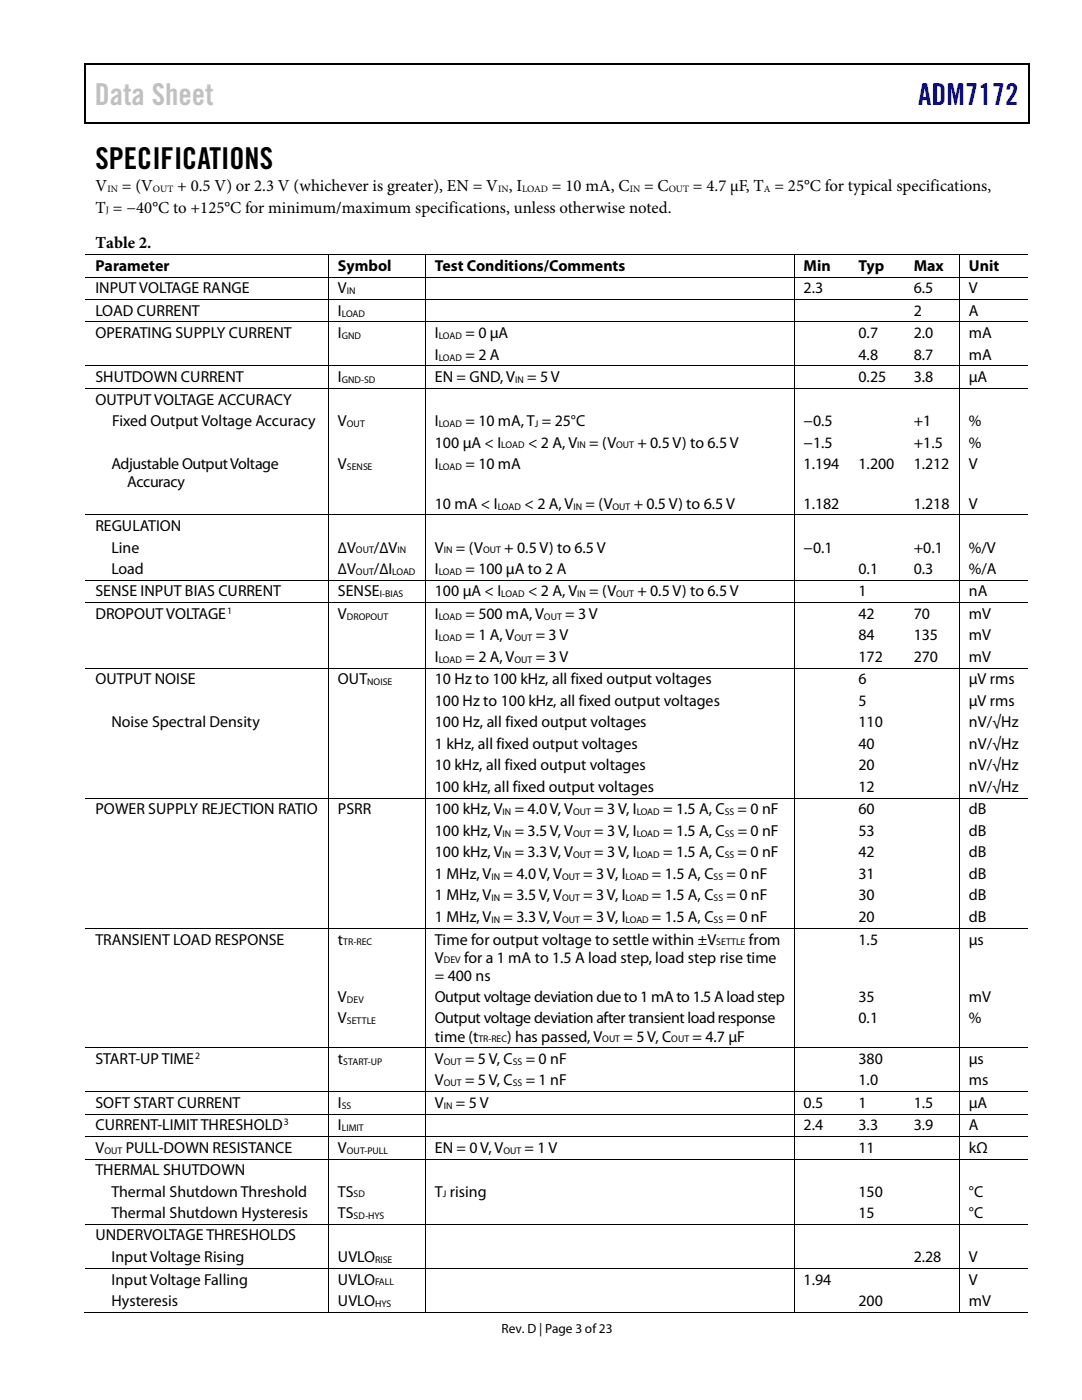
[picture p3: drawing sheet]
<svg xmlns="http://www.w3.org/2000/svg" width="216mm" height="279mm" viewBox="0 0 216 279" stroke-linecap="round" stroke-linejoin="round" font-family="sans-serif">
<defs><g id="words">
<text font-size="6" fill="#c1c1c1" x="18.9" y="21">Data Sheet</text>
<text font-size="6" fill="#00f" x="183.2" y="21">ADM7172</text>
<text font-size="6" x="19" y="33.7">SPECIFICATIONS</text>
<g font-size="3.3">
<text x="19" y="38.1">V</text>
<text x="24.3" y="38.1">= (V</text>
<text x="35.3" y="38.1">+ 0.5 V) or 2.3 V (whichever is greater), EN = V , I</text>
<text x="110.1" y="38.1">= 10 mA, C</text>
<text x="128.5" y="38.1">= C</text>
<text x="138.3" y="38.1">= 4.7 µF, T = 25°C for typical specifications,</text>
<text x="19" y="42.4">T = −40°C to +125°C for minimum/maximum specifications, unless otherwise noted.</text>
<text x="19.1" y="49.5">Table 2.</text>
</g>
<g font-size="3.2">
<text x="19" y="54.1">Parameter</text>
<text x="19" y="58.5">INPUT VOLTAGE RANGE</text>
<text x="67.4" y="54.1">Symbol</text>
<text x="67.4" y="58.5">V</text>
<text x="86.8" y="54.1">Test Conditions/Comments</text>
<text x="160.4" y="54.1">Min</text>
<text x="160.4" y="58.5">2.3</text>
<text x="171.3" y="54.1">Typ</text>
<text x="182.3" y="54.1">Max</text>
<text x="182.3" y="58.5">6.5</text>
<text x="193.3" y="54.1">Unit</text>
<text x="193.3" y="58.5">V</text>
<text x="19" y="63">LOAD CURRENT</text>
<text x="67.4" y="63">I</text>
<text x="182.3" y="63">2</text>
<text x="193.3" y="63">A</text>
<text x="19" y="67.5">OPERATING SUPPLY CURRENT</text>
<text x="67.4" y="67.5">I</text>
<text x="86.8" y="67.5">I</text>
<text x="86.8" y="71.8">I</text>
<text x="92.9" y="67.5">= 0 µA</text>
<text x="92.9" y="71.8">= 2 A</text>
<text x="171.3" y="67.5">0.7</text>
<text x="171.3" y="71.8">4.8</text>
<text x="182.3" y="67.5">2.0</text>
<text x="182.3" y="71.8">8.7</text>
<text x="193.3" y="67.5">mA</text>
<text x="193.3" y="71.8">mA</text>
<text x="19" y="76.2">SHUTDOWN CURRENT</text>
<text x="67.4" y="76.2">I</text>
<text x="86.8" y="76.2">EN = GND, V</text>
<text x="105.2" y="76.2">= 5 V</text>
<text x="171.3" y="76.2">0.25</text>
<text x="182.3" y="76.2">3.8</text>
<text x="193.3" y="76.2">µA</text>
<text x="19" y="80.7">OUTPUT VOLTAGE ACCURACY</text>
<text x="22.4" y="85">Fixed Output Voltage Accuracy</text>
<text x="67.4" y="85">V</text>
<text x="86.8" y="89.3">100 μA &lt; I</text>
<text x="86.8" y="85">I</text>
<text x="92.9" y="85">= 10 mA, T = 25°C</text>
<text x="105.4" y="89.3">&lt; 2 A, V</text>
<text x="117.6" y="89.3">= (V</text>
<text x="127.2" y="89.3">+ 0.5 V) to 6.5 V</text>
<text x="160.4" y="85">−0.5</text>
<text x="160.4" y="89.3">−1.5</text>
<text x="182.3" y="85">+1</text>
<text x="182.3" y="89.3">+1.5</text>
<text x="193.3" y="85">%</text>
<text x="193.3" y="89.3">%</text>
<text x="22.2" y="93.6">Adjustable Output Voltage</text>
<text x="67.4" y="93.6">V</text>
<text x="86.8" y="93.6">I</text>
<text x="92.9" y="93.6">= 10 mA</text>
<text x="160.4" y="93.6">1.194</text>
<text x="171.3" y="93.6">1.200</text>
<text x="182.3" y="93.6">1.212</text>
<text x="193.3" y="93.6">V</text>
<text x="25.4" y="97.2">Accuracy</text>
<text x="86.8" y="101.5">10 mA &lt; I</text>
<text x="104.6" y="101.5">&lt; 2 A, V</text>
<text x="116.8" y="101.5">= (V</text>
<text x="126.4" y="101.5">+ 0.5 V) to 6.5 V</text>
<text x="160.4" y="101.5">1.182</text>
<text x="182.3" y="101.5">1.218</text>
<text x="193.3" y="101.5">V</text>
<text x="19" y="106">REGULATION</text>
<text x="22.2" y="110.3">Line</text>
<text x="67.4" y="110.3">∆V</text>
<text x="74.6" y="110.3">/∆V</text>
<text x="86.8" y="110.3">V</text>
<text x="91" y="110.3">= (V</text>
<text x="100.6" y="110.3">+ 0.5 V) to 6.5V</text>
<text x="160.4" y="110.3">−0.1</text>
<text x="182.3" y="110.3">+0.1</text>
<text x="193.3" y="110.3">%/V</text>
<text x="19" y="119">SENSE INPUT BIAS CURRENT</text>
<text x="22.2" y="114.6">Load</text>
<text x="67.4" y="114.6">∆V</text>
<text x="67.4" y="119">SENSE</text>
<text x="74.6" y="114.6">/∆I</text>
<text x="86.8" y="119">100 μA &lt; I</text>
<text x="86.8" y="114.6">I</text>
<text x="92.9" y="114.6">= 100 μA to 2 A</text>
<text x="105.4" y="119">&lt; 2 A, V</text>
<text x="117.6" y="119">= (V</text>
<text x="127.2" y="119">+ 0.5 V) to 6.5 V</text>
<text x="171.3" y="119">1</text>
<text x="171.3" y="114.6">0.1</text>
<text x="182.3" y="114.6">0.3</text>
<text x="193.3" y="119">nA</text>
<text x="193.3" y="114.6">%/A</text>
<text x="19" y="123.5">DROPOUT VOLTAGE</text>
<text x="67.4" y="123.5">V</text>
<text x="86.8" y="123.5">I</text>
<text x="92.9" y="123.5">= 500 mA, V</text>
<text x="112.8" y="123.5">= 3 V</text>
<text x="171.3" y="123.5">42</text>
<text x="182.3" y="123.5">70</text>
<text x="193.3" y="123.5">mV</text>
<text x="86.8" y="127.8">I</text>
<text x="92.9" y="127.8">= 1 A, V</text>
<text x="106.9" y="127.8">= 3 V</text>
<text x="171.3" y="127.8">84</text>
<text x="182.3" y="127.8">135</text>
<text x="193.3" y="127.8">mV</text>
<text x="19" y="136.6">OUTPUT NOISE</text>
<text x="67.4" y="136.6">OUT</text>
<text x="86.8" y="136.6">10 Hz to 100 kHz, all fixed output voltages</text>
<text x="86.8" y="132.1">I</text>
<text x="92.9" y="132.1">= 2 A, V</text>
<text x="106.9" y="132.1">= 3 V</text>
<text x="171.3" y="132.1">172</text>
<text x="171.3" y="136.6">6</text>
<text x="182.3" y="132.1">270</text>
<text x="193.3" y="132.1">mV</text>
<text x="193.3" y="136.6">µV rms</text>
<text x="86.8" y="140.9">100 Hz to 100 kHz, all fixed output voltages</text>
<text x="171.3" y="140.9">5</text>
<text x="193.3" y="140.9">µV rms</text>
<text x="22.2" y="145.2">Noise Spectral Density</text>
<text x="86.8" y="145.2">100 Hz, all fixed output voltages</text>
<text x="86.8" y="149.5">1 kHz, all fixed output voltages</text>
<text x="171.3" y="145.2">110</text>
<text x="171.3" y="149.5">40</text>
<text x="193.3" y="145.2">nV/√Hz</text>
<text x="193.3" y="149.5">nV/√Hz</text>
<text x="86.8" y="153.8">10 kHz, all fixed output voltages</text>
<text x="171.3" y="153.8">20</text>
<text x="193.3" y="153.8">nV/√Hz</text>
<text x="86.8" y="158.1">100 kHz, all fixed output voltages</text>
<text x="171.3" y="158.1">12</text>
<text x="193.3" y="158.1">nV/√Hz</text>
<text x="19" y="162.5">POWER SUPPLY REJECTION RATIO</text>
<text x="67.4" y="162.5">PSRR</text>
<text x="86.8" y="166.8">100 kHz, V</text>
<text x="86.8" y="162.5">100 kHz, V</text>
<text x="102.7" y="162.5">= 4.0 V, V</text>
<text x="102.7" y="166.8">= 3.5 V, V</text>
<text x="118.6" y="162.5">= 3 V, I</text>
<text x="118.6" y="166.8">= 3 V, I</text>
<text x="132.3" y="162.5">= 1.5 A, C</text>
<text x="132.3" y="166.8">= 1.5 A, C</text>
<text x="147.2" y="162.5">= 0 nF</text>
<text x="147.2" y="166.8">= 0 nF</text>
<text x="171.3" y="162.5">60</text>
<text x="171.3" y="166.8">53</text>
<text x="193.3" y="166.8">dB</text>
<text x="193.3" y="162.5">dB</text>
<text x="86.8" y="171.1">100 kHz, V</text>
<text x="102.7" y="171.1">= 3.3 V, V</text>
<text x="118.6" y="171.1">= 3 V, I</text>
<text x="132.3" y="171.1">= 1.5 A, C</text>
<text x="147.2" y="171.1">= 0 nF</text>
<text x="171.3" y="171.1">42</text>
<text x="193.3" y="171.1">dB</text>
<text x="86.8" y="175.4">1 MHz, V</text>
<text x="86.8" y="179.7">1 MHz, V</text>
<text x="100.5" y="175.4">= 4.0 V, V</text>
<text x="100.5" y="179.7">= 3.5 V, V</text>
<text x="116.4" y="175.4">= 3 V, I</text>
<text x="116.4" y="179.7">= 3 V, I</text>
<text x="130.1" y="175.4">= 1.5 A, C</text>
<text x="130.1" y="179.7">= 1.5 A, C</text>
<text x="144.9" y="175.4">= 0 nF</text>
<text x="144.9" y="179.7">= 0 nF</text>
<text x="171.3" y="175.4">31</text>
<text x="171.3" y="179.7">30</text>
<text x="193.3" y="175.4">dB</text>
<text x="193.3" y="179.7">dB</text>
<text x="86.8" y="184">1 MHz, V</text>
<text x="100.5" y="184">= 3.3 V, V</text>
<text x="116.4" y="184">= 3 V, I</text>
<text x="130.1" y="184">= 1.5 A, C</text>
<text x="144.9" y="184">= 0 nF</text>
<text x="171.3" y="184">20</text>
<text x="193.3" y="184">dB</text>
<text x="19" y="188.5">TRANSIENT LOAD RESPONSE</text>
<text x="67.4" y="188.5">t</text>
<text x="86.8" y="188.5">Time for output voltage to settle within ±V</text>
<text x="149.4" y="188.5">from</text>
<text x="171.3" y="188.5">1.5</text>
<text x="193.3" y="188.5">μs</text>
<text x="86.8" y="192.1">V</text>
<text x="86.8" y="195.7">= 400 ns</text>
<text x="92.6" y="192.1">for a 1 mA to 1.5 A load step, load step rise time</text>
<text x="67.4" y="200">V</text>
<text x="86.8" y="200">Output voltage deviation due to 1 mA to 1.5 A load step</text>
<text x="171.3" y="200">35</text>
<text x="193.3" y="200">mV</text>
<text x="67.4" y="204.3">V</text>
<text x="86.8" y="204.3">Output voltage deviation after transient load response</text>
<text x="86.8" y="207.9">time (t</text>
<text x="101.2" y="207.9">) has passed, V</text>
<text x="124.4" y="207.9">= 5 V, C</text>
<text x="138.2" y="207.9">= 4.7 µF</text>
<text x="171.3" y="204.3">0.1</text>
<text x="193.3" y="204.3">%</text>
<text x="19" y="212.3">START-UP TIME</text>
<text x="67.4" y="212.3">t</text>
<text x="86.8" y="212.3">V</text>
<text x="92.8" y="212.3">= 5 V, C</text>
<text x="104.9" y="212.3">= 0 nF</text>
<text x="171.3" y="212.3">380</text>
<text x="193.3" y="212.3">µs</text>
<text x="19" y="221.1">SOFT START CURRENT</text>
<text x="67.4" y="221.1">I</text>
<text x="86.8" y="216.6">V</text>
<text x="86.8" y="221.1">V</text>
<text x="91" y="221.1">= 5 V</text>
<text x="92.8" y="216.6">= 5 V, C</text>
<text x="104.9" y="216.6">= 1 nF</text>
<text x="160.4" y="221.1">0.5</text>
<text x="171.3" y="216.6">1.0</text>
<text x="171.3" y="221.1">1</text>
<text x="182.3" y="221.1">1.5</text>
<text x="193.3" y="216.6">ms</text>
<text x="193.3" y="221.1">µA</text>
<text x="19" y="225.6">CURRENT-LIMIT THRESHOLD</text>
<text x="67.4" y="225.6">I</text>
<text x="160.4" y="225.6">2.4</text>
<text x="171.3" y="225.6">3.3</text>
<text x="182.3" y="225.6">3.9</text>
<text x="193.3" y="225.6">A</text>
<text x="19" y="230">V</text>
<text x="25.1" y="230">PULL-DOWN RESISTANCE</text>
<text x="67.4" y="230">V</text>
<text x="86.8" y="230">EN = 0 V, V</text>
<text x="104.7" y="230">= 1 V</text>
<text x="171.3" y="230">11</text>
<text x="193.3" y="230">kΩ</text>
<text x="19" y="234.5">THERMAL SHUTDOWN</text>
<text x="22.2" y="238.8">Thermal Shutdown Threshold</text>
<text x="67.4" y="238.8">TS</text>
<text x="86.8" y="238.8">T rising</text>
<text x="171.3" y="238.8">150</text>
<text x="193.3" y="238.8">°C</text>
<text x="22.2" y="243.1">Thermal Shutdown Hysteresis</text>
<text x="67.4" y="243.1">TS</text>
<text x="171.3" y="243.1">15</text>
<text x="193.3" y="243.1">°C</text>
<text x="19" y="247.6">UNDERVOLTAGE THRESHOLDS</text>
<text x="22.2" y="251.9">Input Voltage Rising</text>
<text x="67.4" y="251.9">UVLO</text>
<text x="182.3" y="251.9">2.28</text>
<text x="193.3" y="251.9">V</text>
<text x="22.2" y="256.4">Input Voltage Falling</text>
<text x="67.4" y="256.4">UVLO</text>
<text x="160.4" y="256.4">1.94</text>
<text x="193.3" y="256.4">V</text>
<text x="22.2" y="260.6">Hysteresis</text>
<text x="67.4" y="260.6">UVLO</text>
<text x="171.3" y="260.6">200</text>
<text x="193.3" y="260.6">mV</text>
</g>
<text font-size="2.7" x="100.1" y="266">Rev. D | Page 3 of23</text>
<g font-size="1.9">
<text x="21.4" y="38.3">IN</text>
<text x="30.5" y="38.3">OUT</text>
<text x="99.4" y="38.3">IN</text>
<text x="104.2" y="38.3">LOAD</text>
<text x="125.6" y="38.3">IN</text>
<text x="133.4" y="38.3">OUT</text>
<text x="152.4" y="38.3">A</text>
<text x="21.1" y="42.6">J</text>
<text x="69.2" y="58.7">IN</text>
<text x="68.2" y="63.2">LOAD</text>
<text x="68.2" y="67.6">GND</text>
<text x="87.5" y="67.6">LOAD</text>
<text x="87.5" y="72">LOAD</text>
<text x="68.2" y="76.4">GND-SD</text>
<text x="102.8" y="76.4">IN</text>
<text x="69.2" y="85.2">OUT</text>
<text x="87.5" y="85.2">LOAD</text>
<text x="100" y="89.5">LOAD</text>
<text x="106.7" y="85.2">J</text>
<text x="115.2" y="89.5">IN</text>
<text x="123" y="89.5">OUT</text>
<text x="69.2" y="93.8">SENSE</text>
<text x="87.5" y="93.8">LOAD</text>
<text x="99.3" y="101.7">LOAD</text>
<text x="114.4" y="101.7">IN</text>
<text x="122.2" y="101.7">OUT</text>
<text x="71" y="110.4">OUT</text>
<text x="79.3" y="110.4">IN</text>
<text x="88.6" y="110.4">IN</text>
<text x="96.4" y="110.4">OUT</text>
<text x="71" y="114.7">OUT</text>
<text x="75.8" y="119.2">I-BIAS</text>
<text x="78.3" y="114.7">LOAD</text>
<text x="87.5" y="114.7">LOAD</text>
<text x="100" y="119.2">LOAD</text>
<text x="115.2" y="119.2">IN</text>
<text x="123" y="119.2">OUT</text>
<text x="45.3" y="122.5">1</text>
<text x="69.2" y="123.7">DROPOUT</text>
<text x="87.5" y="123.7">LOAD</text>
<text x="108.5" y="123.7">OUT</text>
<text x="87.5" y="128">LOAD</text>
<text x="102.7" y="128">OUT</text>
<text x="73.3" y="136.7">NOISE</text>
<text x="87.5" y="132.3">LOAD</text>
<text x="102.7" y="132.3">OUT</text>
<text x="100.3" y="162.7">IN</text>
<text x="100.3" y="167">IN</text>
<text x="114.3" y="162.7">OUT</text>
<text x="114.3" y="167">OUT</text>
<text x="127" y="162.7">LOAD</text>
<text x="127" y="167">LOAD</text>
<text x="144.6" y="162.7">SS</text>
<text x="144.6" y="167">SS</text>
<text x="100.3" y="171.3">IN</text>
<text x="114.3" y="171.3">OUT</text>
<text x="127" y="171.3">LOAD</text>
<text x="144.6" y="171.3">SS</text>
<text x="98.1" y="175.6">IN</text>
<text x="98.1" y="179.9">IN</text>
<text x="112.1" y="175.6">OUT</text>
<text x="112.1" y="179.9">OUT</text>
<text x="124.8" y="175.6">LOAD</text>
<text x="124.8" y="179.9">LOAD</text>
<text x="142.4" y="175.6">SS</text>
<text x="142.4" y="179.9">SS</text>
<text x="98.1" y="184.2">IN</text>
<text x="112.1" y="184.2">OUT</text>
<text x="124.8" y="184.2">LOAD</text>
<text x="142.4" y="184.2">SS</text>
<text x="68.5" y="188.7">TR-REC</text>
<text x="142.9" y="188.7">SETTLE</text>
<text x="88.6" y="192.3">DEV</text>
<text x="69.2" y="200.2">DEV</text>
<text x="69.2" y="204.4">SETTLE</text>
<text x="95.5" y="208">TR-REC</text>
<text x="120.2" y="208">OUT</text>
<text x="133.9" y="208">OUT</text>
<text x="38.9" y="211.3">2</text>
<text x="68.5" y="212.5">START-UP</text>
<text x="88.6" y="212.5">OUT</text>
<text x="102.3" y="212.5">SS</text>
<text x="68.2" y="221.3">SS</text>
<text x="88.6" y="216.8">OUT</text>
<text x="88.6" y="221.3">IN</text>
<text x="102.3" y="216.8">SS</text>
<text x="56.6" y="224.5">3</text>
<text x="68.2" y="225.8">LIMIT</text>
<text x="20.8" y="230.2">OUT</text>
<text x="69.2" y="230.2">OUT-PULL</text>
<text x="100.5" y="230.2">OUT</text>
<text x="70.6" y="239">SD</text>
<text x="88.3" y="239">J</text>
<text x="70.6" y="243.3">SD-HYS</text>
<text x="74.8" y="252.1">RISE</text>
<text x="74.8" y="256.5">FALL</text>
<text x="74.8" y="260.8">HYS</text>
</g>
</g></defs>
<g fill="#000">
<path d="M16.9 12.7h.2v1h-.2zM16.9 12.7h.2v.3h-.2zM82.5 12.7h.3v.3h-.3zM205.1 12.7h.3v1h-.3zM205.1 12.7h.3v.3h-.3zM16.9 24.4h.2v.2h-.2zM82.3 24.4h.2v.2h-.2zM205.1 24.4h.3v.2h-.3zM65.4 50.7h.2v.2h-.2zM65.4 55.2h.2v.2h-.2zM65.4 59.7h.2v.2h-.2zM84.8 50.7h.2v.2h-.2z"/>
<path d="M84.8 55.2h.2v.2h-.2zM84.8 59.7h.2v.2h-.2zM158.4 50.7h.1v.2h-.1zM158.4 55.2h.1v.2h-.1zM158.4 59.7h.1v.2h-.1zM169.5 50.7h.1v.2h-.1zM169.5 55.2h.1v.2h-.1zM169.5 59.7h.1v.2h-.1zM180.4 50.7h.2v.2h-.2zM180.4 55.2h.2v.2h-.2zM180.4 59.7h.2v.2h-.2zM191.3 50.7h.2v.2h-.2z"/>
<path d="M191.3 55.2h.2v.2h-.2zM191.3 59.7h.2v.2h-.2zM65.4 64.2h.2v.1h-.2zM65.4 72.9h.2v.2h-.2zM65.4 77.4h.2v.2h-.2zM84.8 64.2h.2v.1h-.2zM84.8 72.9h.2v.2h-.2zM84.8 77.4h.2v.2h-.2zM158.4 64.2h.1v.1h-.1zM158.4 72.9h.1v.2h-.1zM158.4 77.4h.1v.2h-.1zM169.5 64.2h.1v.1h-.1z"/>
<path d="M169.5 72.9h.1v.2h-.1zM169.5 77.4h.1v.2h-.1zM180.4 64.2h.2v.1h-.2zM180.4 72.9h.2v.2h-.2zM180.4 77.4h.2v.2h-.2zM191.3 64.2h.2v.1h-.2zM191.3 72.9h.2v.2h-.2zM191.3 77.4h.2v.2h-.2zM65.4 102.7h.2v.1h-.2zM65.4 115.7h.2v.2h-.2zM84.8 102.7h.2v.1h-.2zM84.8 115.7h.2v.2h-.2z"/>
<path d="M158.4 102.7h.1v.1h-.1zM158.4 115.7h.1v.2h-.1zM169.5 102.7h.1v.1h-.1zM169.5 115.7h.1v.2h-.1zM180.4 102.7h.2v.1h-.2zM180.4 115.7h.2v.2h-.2zM191.3 102.7h.2v.1h-.2zM191.3 115.7h.2v.2h-.2zM65.4 120.2h.2v.2h-.2zM65.4 133.3h.2v.1h-.2zM84.8 120.2h.2v.2h-.2zM84.8 133.3h.2v.1h-.2z"/>
<path d="M158.4 120.2h.1v.2h-.1zM158.4 133.3h.1v.1h-.1zM169.5 120.2h.1v.2h-.1zM169.5 133.3h.1v.1h-.1zM180.4 120.2h.2v.2h-.2zM180.4 133.3h.2v.1h-.2zM191.3 120.2h.2v.2h-.2zM191.3 133.3h.2v.1h-.2zM65.4 159.2h.2v.2h-.2zM84.8 159.2h.2v.2h-.2zM158.4 159.2h.1v.2h-.1zM169.5 159.2h.1v.2h-.1z"/>
<path d="M180.4 159.2h.2v.2h-.2zM191.3 159.2h.2v.2h-.2zM65.4 185.2h.2v.1h-.2zM84.8 185.2h.2v.1h-.2zM158.4 185.2h.1v.1h-.1zM169.5 185.2h.1v.1h-.1zM180.4 185.2h.2v.1h-.2zM191.3 185.2h.2v.1h-.2zM65.4 209h.2v.2h-.2zM65.4 217.8h.2v.2h-.2zM84.8 209h.2v.2h-.2zM84.8 217.8h.2v.2h-.2z"/>
<path d="M158.4 209h.1v.2h-.1zM158.4 217.8h.1v.2h-.1zM169.5 209h.1v.2h-.1zM169.5 217.8h.1v.2h-.1zM180.4 209h.2v.2h-.2zM180.4 217.8h.2v.2h-.2zM191.3 209h.2v.2h-.2zM191.3 217.8h.2v.2h-.2zM65.4 222.2h.2v.2h-.2zM65.4 226.7h.2v.2h-.2zM65.4 231.2h.2v.2h-.2zM84.8 222.2h.2v.2h-.2z"/>
<path d="M84.8 226.7h.2v.2h-.2zM84.8 231.2h.2v.2h-.2zM158.4 222.2h.1v.2h-.1zM158.4 226.7h.1v.2h-.1zM158.4 231.2h.1v.2h-.1zM169.5 222.2h.1v.2h-.1zM169.5 226.7h.1v.2h-.1zM169.5 231.2h.1v.2h-.1zM180.4 222.2h.2v.2h-.2zM180.4 226.7h.2v.2h-.2zM180.4 231.2h.2v.2h-.2zM191.3 222.2h.2v.2h-.2z"/>
<path d="M191.3 226.7h.2v.2h-.2zM191.3 231.2h.2v.2h-.2zM65.4 244.3h.2v.1h-.2zM65.4 253h.2v.2h-.2zM84.8 244.3h.2v.1h-.2zM84.8 253h.2v.2h-.2zM158.4 244.3h.1v.1h-.1zM158.4 253h.1v.2h-.1zM169.5 244.3h.1v.1h-.1zM169.5 253h.1v.2h-.1zM180.4 244.3h.2v.1h-.2zM180.4 253h.2v.2h-.2z"/>
<path d="M191.3 244.3h.2v.1h-.2zM191.3 253h.2v.2h-.2zM65.4 261.8h.2v.2h-.2zM84.8 261.8h.2v.2h-.2zM158.4 261.8h.1v.2h-.1zM169.2 261.8h.2v.2h-.2zM180.2 261.8h.1v.2h-.1zM191.3 261.8h.2v.2h-.2z"/>
</g>
<path d="M17 13.7v10.7M17.1 12.8h65.4M82.8 12.8h122.3M205.2 13.7v10.7M17.1 24.5h188" fill="none" stroke="#000" stroke-width=".25"/>
<g fill="none" stroke="#000" stroke-width=".2">
<path d="M17.1 50.8h48.3M17.1 55.3h48.3M17.1 59.8h48.3M65.5 50.9v4.3M65.5 55.4v4.3M65.5 59.9v4.3M65.6 50.8h19.2M65.6 55.3h19.2M65.6 59.8h19.2M84.9 50.9v4.3M84.9 55.4v4.3M84.9 59.9v4.3"/>
<path d="M85 50.8h73.4M85 55.3h73.4M85 59.8h73.4M158.5 50.9v4.3M158.5 55.4v4.3M158.5 59.9v4.3M158.5 50.8h11M158.5 55.3h11M158.5 59.8h11M169.6 50.8h10.8M169.6 55.3h10.8M169.6 59.8h10.8"/>
<path d="M180.6 50.8h10.7M180.6 55.3h10.7M180.6 59.8h10.7M191.4 50.9v4.3M191.4 55.4v4.3M191.4 59.9v4.3M191.5 50.8h13.6M191.5 55.3h13.6M191.5 59.8h13.6M17.1 64.3h48.3M17.1 73h48.3M17.1 77.5h48.3"/>
<path d="M65.5 64.3v8.6M65.5 73.1v4.3M65.5 77.6v25.1M65.6 64.3h19.2M65.6 73h19.2M65.6 77.5h19.2M84.9 64.3v8.6M84.9 73.1v4.3M84.9 77.6v25.1M85 64.3h73.4M85 73h73.4M85 77.5h73.4"/>
<path d="M158.5 64.3v8.6M158.5 73.1v4.3M158.5 77.6v25.1M158.5 64.3h11M158.5 73h11M158.5 77.5h11M169.6 64.3h10.8M169.6 73h10.8M169.6 77.5h10.8M180.6 64.3h10.7M180.6 73h10.7M180.6 77.5h10.7"/>
<path d="M191.4 64.3v8.6M191.4 73.1v4.3M191.4 77.6v25.1M191.5 64.3h13.6M191.5 73h13.6M191.5 77.5h13.6M17.1 102.7h48.3M17.1 115.8h48.3M65.5 102.8v12.9M65.5 115.9v4.3M65.6 102.7h19.2M65.6 115.8h19.2"/>
<path d="M84.9 102.8v12.9M84.9 115.9v4.3M85 102.7h73.4M85 115.8h73.4M158.5 102.8v12.9M158.5 115.9v4.3M158.5 102.7h11M158.5 115.8h11M169.6 102.7h10.8M169.6 115.8h10.8M180.6 102.7h10.7M180.6 115.8h10.7"/>
<path d="M191.4 102.8v12.9M191.4 115.9v4.3M191.5 102.7h13.6M191.5 115.8h13.6M17.1 120.3h48.3M17.1 133.3h48.3M65.5 120.4v12.9M65.5 133.4v25.8M65.6 120.3h19.2M65.6 133.3h19.2M84.9 120.4v12.9M84.9 133.4v25.8"/>
<path d="M85 120.3h73.4M85 133.3h73.4M158.5 120.4v12.9M158.5 133.4v25.8M158.5 120.3h11M158.5 133.3h11M169.6 120.3h10.8M169.6 133.3h10.8M180.6 120.3h10.7M180.6 133.3h10.7M191.4 120.4v12.9M191.4 133.4v25.8"/>
<path d="M191.5 120.3h13.6M191.5 133.3h13.6M17.1 159.3h48.3M65.5 159.4v25.8M65.6 159.3h19.2M84.9 159.4v25.8M85 159.3h73.4M158.5 159.4v25.8M158.5 159.3h11M169.6 159.3h10.8M180.6 159.3h10.7M191.4 159.4v25.8"/>
<path d="M191.5 159.3h13.6M17.1 185.3h48.3M65.5 185.3v23.7M65.6 185.3h19.2M84.9 185.3v23.7M85 185.3h73.4M158.5 185.3v23.7M158.5 185.3h11M169.6 185.3h10.8M180.6 185.3h10.7M191.4 185.3v23.7M191.5 185.3h13.6"/>
<path d="M17.1 209.1h48.3M17.1 217.9h48.3M65.5 209.2v8.6M65.5 218v4.2M65.6 209.1h19.2M65.6 217.9h19.2M84.9 209.2v8.6M84.9 218v4.2M85 209.1h73.4M85 217.9h73.4M158.5 209.2v8.6M158.5 218v4.2"/>
<path d="M158.5 209.1h11M158.5 217.9h11M169.6 209.1h10.8M169.6 217.9h10.8M180.6 209.1h10.7M180.6 217.9h10.7M191.4 209.2v8.6M191.4 218v4.2M191.5 209.1h13.6M191.5 217.9h13.6M17.1 222.3h48.3M17.1 226.8h48.3"/>
<path d="M17.1 231.3h48.3M65.5 222.4v4.3M65.5 226.9v4.3M65.5 231.4v12.9M65.6 222.3h19.2M65.6 226.8h19.2M65.6 231.3h19.2M84.9 222.4v4.3M84.9 226.9v4.3M84.9 231.4v12.9M85 222.3h73.4M85 226.8h73.4"/>
<path d="M85 231.3h73.4M158.5 222.4v4.3M158.5 226.9v4.3M158.5 231.4v12.9M158.5 222.3h11M158.5 226.8h11M158.5 231.3h11M169.6 222.3h10.8M169.6 226.8h10.8M169.6 231.3h10.8M180.6 222.3h10.7M180.6 226.8h10.7"/>
<path d="M180.6 231.3h10.7M191.4 222.4v4.3M191.4 226.9v4.3M191.4 231.4v12.9M191.5 222.3h13.6M191.5 226.8h13.6M191.5 231.3h13.6M17.1 244.3h48.3M17.1 253.1h48.3M65.5 244.4v8.6M65.5 253.2v8.6M65.6 244.3h19.2"/>
<path d="M65.6 253.1h19.2M84.9 244.4v8.6M84.9 253.2v8.6M85 244.3h73.4M85 253.1h73.4M158.5 244.4v8.6M158.5 253.2v8.6M158.5 244.3h11M158.5 253.1h11M169.6 244.3h10.8M169.6 253.1h10.8M180.6 244.3h10.7"/>
<path d="M180.6 253.1h10.7M191.4 244.4v8.6M191.4 253.2v8.6M191.5 244.3h13.6M191.5 253.1h13.6M16.9 261.9h48.5M65.6 261.9h19.2M85 261.9h73.4M158.5 261.9h32.8M191.5 261.9h13.6"/>
</g>
<use href="#words"/>
</svg>
